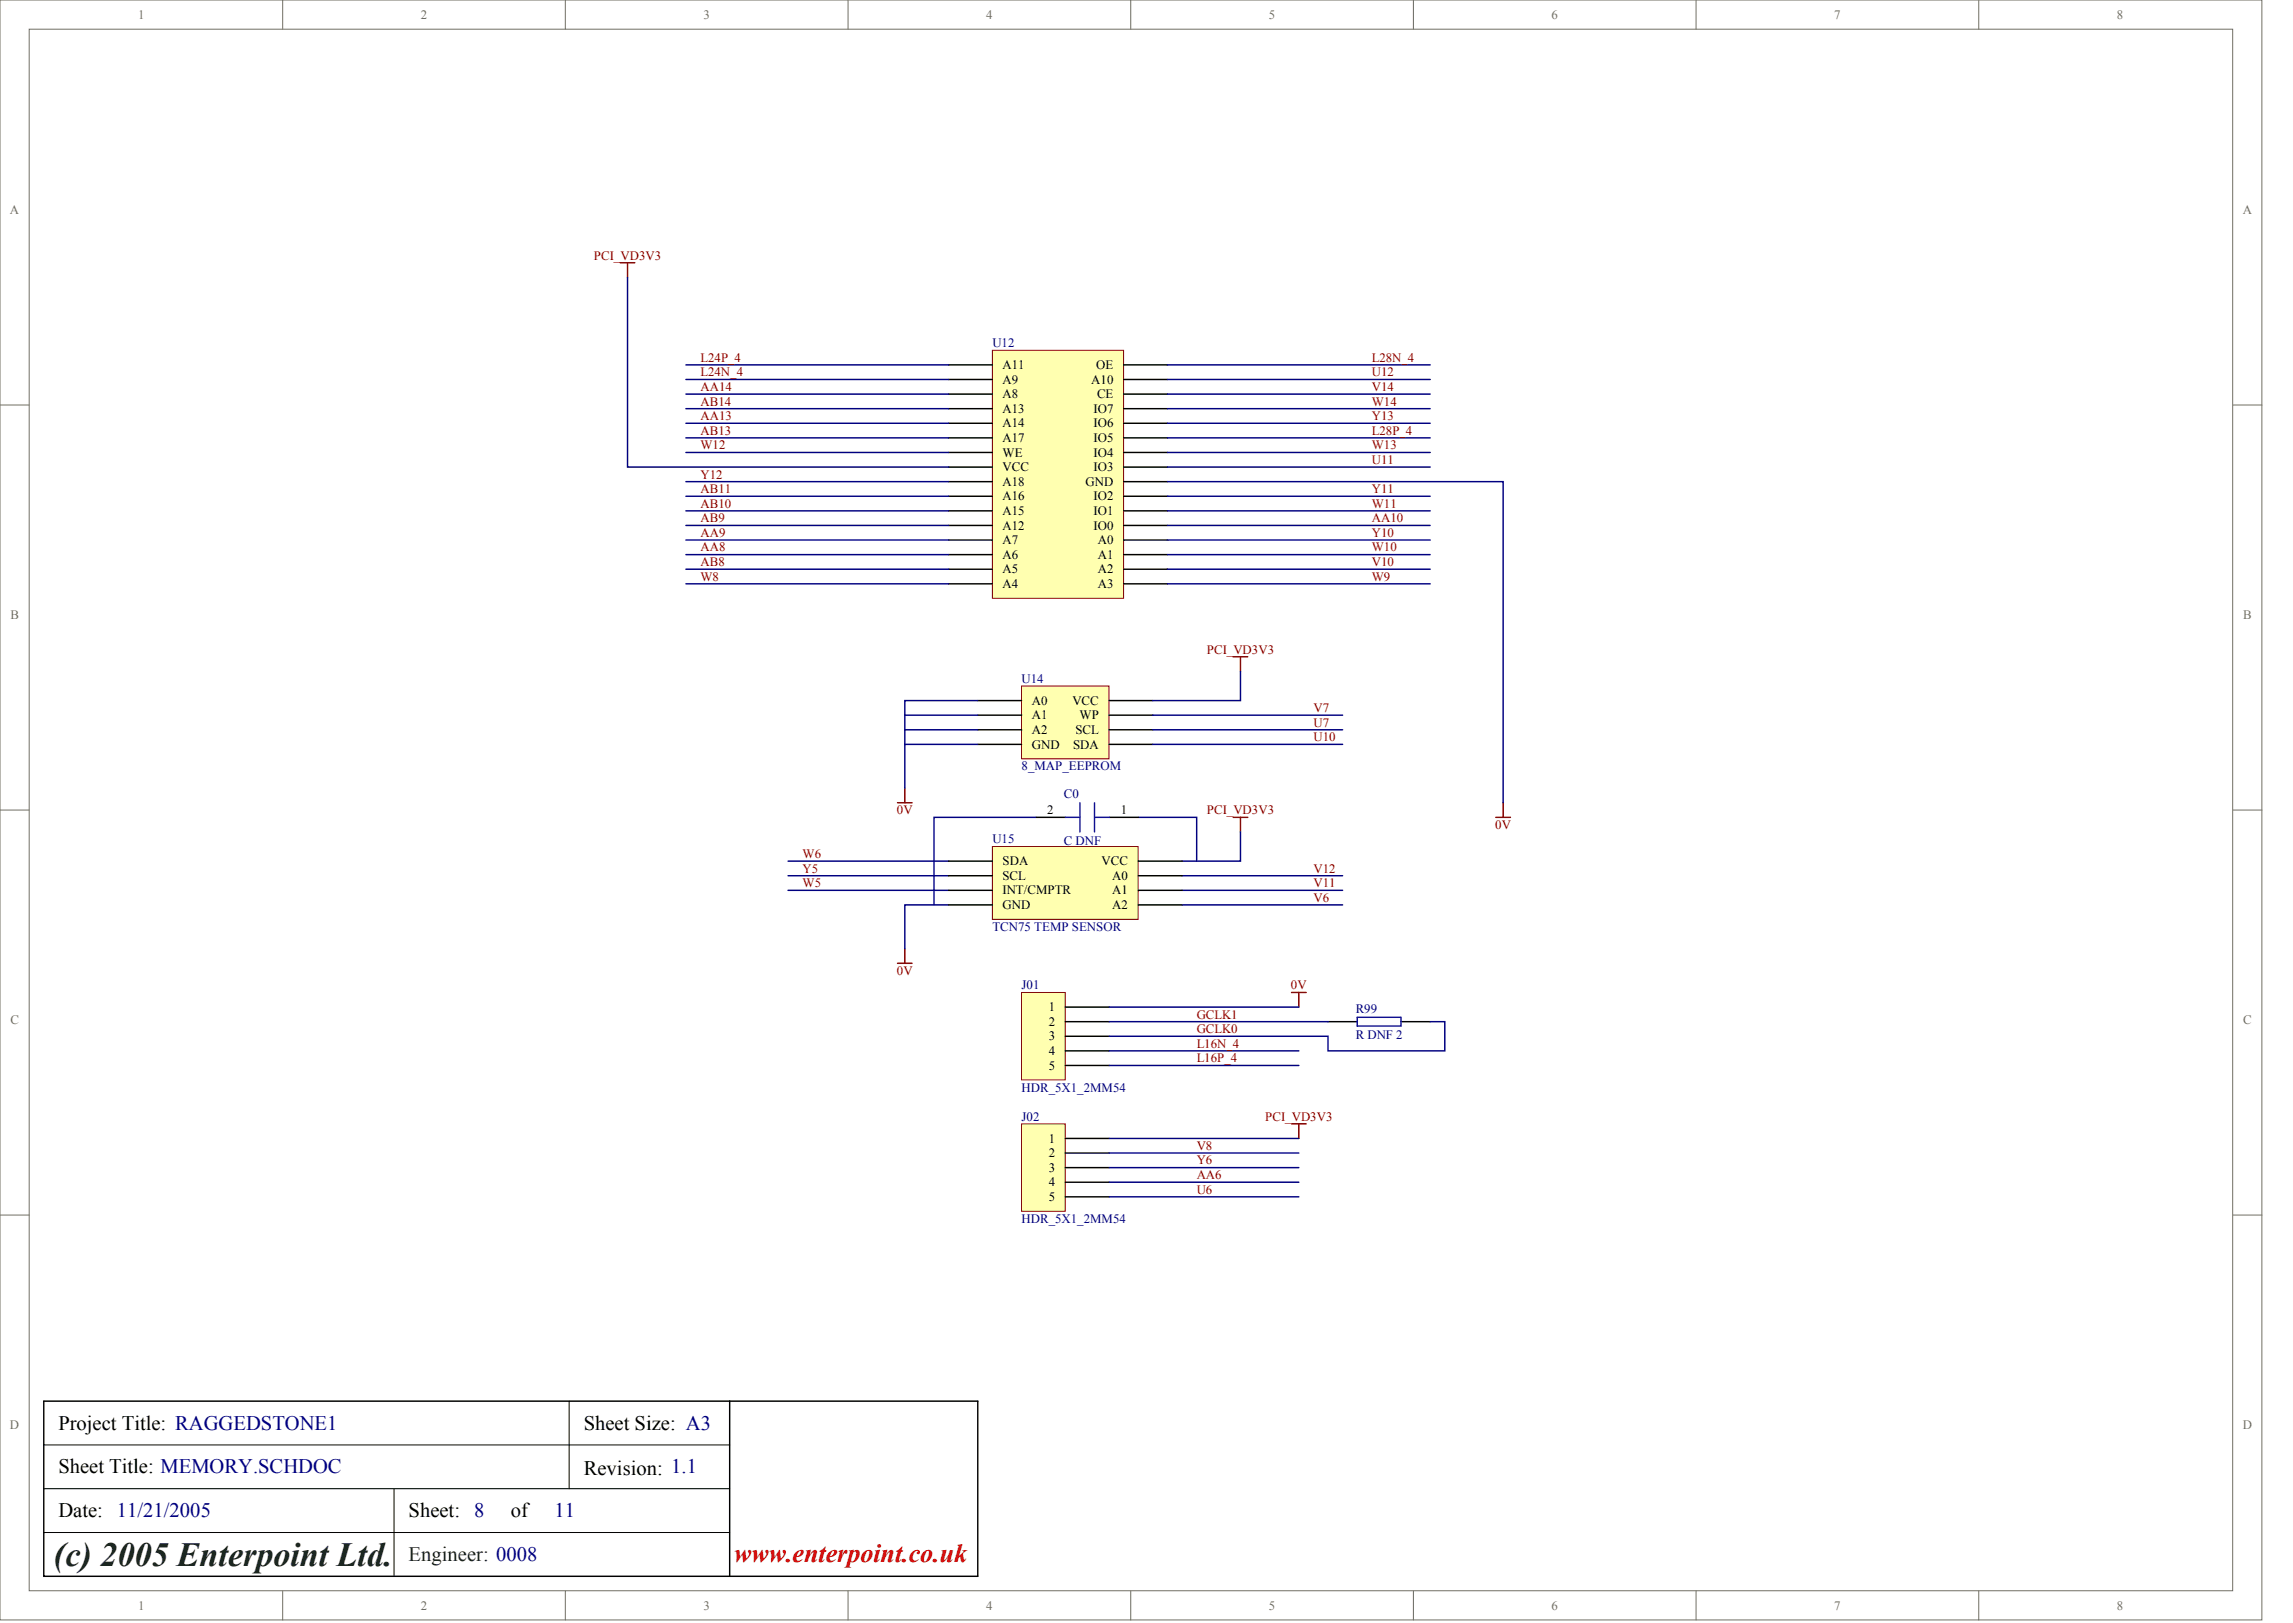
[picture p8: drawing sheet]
<svg xmlns="http://www.w3.org/2000/svg" width="840mm" height="594mm" viewBox="0 0 840 594" stroke-linecap="round" stroke-linejoin="round" font-family="sans-serif">
<defs><g id="words">
<text font-size="12.4" fill="#172721" x="19.8" y="573.1">(c) 2005 Enterpoint Ltd.</text>
<text font-size="9.5" fill="#f00" x="268.8" y="571.6">www.enterpoint.co.uk</text>
<g font-size="7.5">
<text x="21.4" y="523.3">Project Title: RAGGEDSTONE1</text>
<text x="213.7" y="523.3">Sheet Size: A3</text>
<text x="21.4" y="539.4">Sheet Title: MEMORY.SCHDOC</text>
<text x="213.7" y="539.9">Revision: 1.1</text>
<text x="21.4" y="555.4">Date: 11/21/2005</text>
<text x="149.6" y="555.4">Sheet: 8</text>
<text x="187" y="555.4">of</text>
</g>
<text font-size="7.5" fill="#000080" x="203.1" y="555.4">11</text>
<text font-size="7.5" fill="#172721" x="149.6" y="571.4">Engineer: 0008</text>
<g font-size="4.7" fill="#716f64">
<text x="50.6" y="6.9">1</text>
<text x="154.1" y="6.9">2</text>
<text x="257.6" y="6.9">3</text>
<text x="361.1" y="6.9">4</text>
<text x="464.6" y="6.9">5</text>
<text x="568.1" y="6.9">6</text>
<text x="671.6" y="6.9">7</text>
<text x="775.2" y="6.9">8</text>
<text x="3.6" y="78.3">A</text>
<text x="821.2" y="78.3">A</text>
<text x="3.8" y="226.5">B</text>
<text x="821.4" y="226.5">B</text>
<text x="3.8" y="374.8">C</text>
<text x="821.4" y="374.8">C</text>
<text x="3.6" y="523">D</text>
<text x="821.2" y="523">D</text>
<text x="50.6" y="589.2">1</text>
<text x="154.1" y="589.2">2</text>
<text x="257.6" y="589.2">3</text>
<text x="361.1" y="589.2">4</text>
<text x="464.6" y="589.2">5</text>
<text x="568.1" y="589.2">6</text>
<text x="671.6" y="589.2">7</text>
<text x="775.2" y="589.2">8</text>
</g>
<g font-size="4.7" fill="#800000">
<text x="217.5" y="95">PCI_VD3V3</text>
<text x="256.5" y="137.8">L24N_4</text>
<text x="256.5" y="132.4">L24P_4</text>
<text x="502.3" y="137.8">U12</text>
<text x="502.3" y="132.4">L28N_4</text>
<text x="256.5" y="143.1">AA14</text>
<text x="502.3" y="143.1">V14</text>
<text x="256.5" y="148.4">AB14</text>
<text x="502.3" y="148.4">W14</text>
<text x="256.5" y="153.8">AA13</text>
<text x="502.3" y="153.8">Y13</text>
<text x="256.5" y="159.1">AB13</text>
<text x="502.3" y="159.1">L28P_4</text>
<text x="256.5" y="164.5">W12</text>
<text x="502.3" y="164.5">W13</text>
<text x="502.3" y="169.8">U11</text>
<text x="256.5" y="175.1">Y12</text>
<text x="256.5" y="185.8">AB10</text>
<text x="256.5" y="180.5">AB11</text>
<text x="502.3" y="185.8">W11</text>
<text x="502.3" y="180.5">Y11</text>
<text x="256.5" y="191.2">AB9</text>
<text x="502.3" y="191.2">AA10</text>
<text x="256.5" y="196.5">AA9</text>
<text x="502.3" y="196.5">Y10</text>
<text x="256.5" y="201.9">AA8</text>
<text x="502.3" y="201.9">W10</text>
<text x="256.5" y="207.2">AB8</text>
<text x="502.3" y="207.2">V10</text>
<text x="256.5" y="212.5">W8</text>
<text x="502.3" y="212.5">W9</text>
<text x="441.9" y="239.3">PCI_VD3V3</text>
<text x="480.9" y="260.6">V7</text>
<text x="480.9" y="266">U7</text>
<text x="480.9" y="271.3">U10</text>
<text x="328.4" y="298">0V</text>
<text x="441.9" y="298">PCI_VD3V3</text>
<text x="547.5" y="303.4">0V</text>
<text x="293.9" y="314.1">W6</text>
<text x="293.9" y="319.4">Y5</text>
<text x="480.9" y="319.4">V12</text>
<text x="293.9" y="324.7">W5</text>
<text x="480.9" y="324.7">V11</text>
<text x="480.9" y="330.1">V6</text>
<text x="328.4" y="356.8">0V</text>
<text x="472.7" y="362.1">0V</text>
<text x="438.2" y="372.8">GCLK1</text>
<text x="438.2" y="378.2">GCLK0</text>
<text x="438.2" y="383.5">L16N_4</text>
<text x="438.2" y="388.8">L16P_4</text>
<text x="463.3" y="410.2">PCI_VD3V3</text>
<text x="438.2" y="420.9">V8</text>
<text x="438.2" y="426.2">Y6</text>
<text x="438.2" y="431.6">AA6</text>
<text x="438.2" y="436.9">U6</text>
</g>
<g font-size="4.7" fill="#000080">
<text x="363.4" y="127.1">U12</text>
<text x="374.1" y="249.9">U14</text>
<text x="374.1" y="282">8_MAP_EEPROM</text>
<text x="389.6" y="292.1">C0</text>
<text x="363.4" y="308.7">U15</text>
<text x="389.6" y="309.2">C DNF</text>
<text x="363.4" y="340.8">TCN75 TEMP SENSOR</text>
<text x="374.1" y="362.1">J01</text>
<text x="496.4" y="370.7">R99</text>
<text x="496.4" y="380.3">R DNF 2</text>
<text x="374.1" y="399.5">HDR_5X1_2MM54</text>
<text x="374.1" y="410.2">J02</text>
<text x="374.1" y="447.6">HDR_5X1_2MM54</text>
</g>
<g font-size="4.7">
<text x="367.1" y="135.1">A11</text>
<text x="401.4" y="135.1">OE</text>
<text x="367.1" y="140.4">A9</text>
<text x="399.6" y="140.4">A10</text>
<text x="367.1" y="145.8">A8</text>
<text x="401.7" y="145.8">CE</text>
<text x="367.1" y="151.1">A13</text>
<text x="400.5" y="151.1">IO7</text>
<text x="367.1" y="156.5">A14</text>
<text x="367.1" y="161.8">A17</text>
<text x="400.5" y="161.8">IO5</text>
<text x="400.5" y="156.5">IO6</text>
<text x="367.1" y="167.1">WE</text>
<text x="400.5" y="167.1">IO4</text>
<text x="367.1" y="172.5">VCC</text>
<text x="400.5" y="172.5">IO3</text>
<text x="367.1" y="177.8">A18</text>
<text x="397.5" y="177.8">GND</text>
<text x="367.1" y="183.2">A16</text>
<text x="400.5" y="183.2">IO2</text>
<text x="367.1" y="188.5">A15</text>
<text x="400.5" y="188.5">IO1</text>
<text x="367.1" y="193.8">A12</text>
<text x="400.5" y="193.8">IO0</text>
<text x="367.1" y="199.2">A7</text>
<text x="401.9" y="199.2">A0</text>
<text x="367.1" y="204.5">A6</text>
<text x="367.1" y="209.9">A5</text>
<text x="401.9" y="209.9">A2</text>
<text x="401.9" y="204.5">A1</text>
<text x="367.1" y="215.2">A4</text>
<text x="401.9" y="215.2">A3</text>
<text x="377.8" y="258">A0</text>
<text x="392.7" y="258">VCC</text>
<text x="377.8" y="263.3">A1</text>
<text x="395.3" y="263.3">WP</text>
<text x="377.8" y="268.6">A2</text>
<text x="393.8" y="268.6">SCL</text>
<text x="377.8" y="274">GND</text>
<text x="392.9" y="274">SDA</text>
<text x="383.5" y="298">2</text>
<text x="410.4" y="298">1</text>
<text x="367.1" y="316.7">SDA</text>
<text x="403.3" y="316.7">VCC</text>
<text x="367.1" y="322.1">SCL</text>
<text x="407.3" y="322.1">A0</text>
<text x="367.1" y="327.4">INT/CMPTR</text>
<text x="407.3" y="327.4">A1</text>
<text x="367.1" y="332.8">GND</text>
<text x="407.3" y="332.8">A2</text>
<text x="384" y="370.1">1</text>
<text x="384" y="375.5">2</text>
<text x="384" y="380.8">3</text>
<text x="384" y="386.2">4</text>
<text x="384" y="391.5">5</text>
<text x="384" y="418.2">1</text>
<text x="384" y="423.6">2</text>
<text x="384" y="428.9">3</text>
<text x="384" y="434.3">4</text>
<text x="384" y="439.6">5</text>
</g>
</g></defs>
<g fill="#fff" stroke="#716f64" stroke-width=".37">
<path d="M0 0h828.2v593h-828.2z"/>
<path d="M10.7 10.7h806.8v571.6h-806.8z"/>
</g>
<g fill="none" stroke="#716f64" stroke-width=".37">
<path d="M103.5 0v10.7M207 0v10.7M310.5 0v10.7M414 0v10.7M517.5 0v10.7M621 0v10.7M724.5 0v10.7M0 148.3h10.7M817.6 148.3h10.7M0 296.5h10.7M817.6 296.5h10.7M0 444.8h10.7"/>
<path d="M817.6 444.8h10.7M103.5 582.3v10.7M207 582.3v10.7M310.5 582.3v10.7M414 582.3v10.7M517.5 582.3v10.7M621 582.3v10.7M724.5 582.3v10.7"/>
</g>
<path d="M16 512.9h342v64.1h-342zM267.2 512.9v64.1" fill="none" stroke="#000" stroke-width=".53"/>
<path d="M208.4 512.9v32M16 528.9h251.2M16 544.9h251.2M144.3 544.9v32.1M16 561h251.2" fill="none" stroke="#000" stroke-width=".37"/>
<path d="M363.4 128.2h48v90.8h-48z" fill="#ffffb0" stroke="#800000" stroke-width=".37"/>
<g fill="none" stroke="#000" stroke-width=".53">
<path d="M347.3 133.6h16.1M347.3 138.9h16.1M411.5 133.6h16M411.5 138.9h16M347.3 144.2h16.1M347.3 149.6h16.1M347.3 154.9h16.1M411.5 144.2h16M411.5 149.6h16M411.5 154.9h16M347.3 160.3h16.1M347.3 165.6h16.1"/>
<path d="M347.3 171h16.1M347.3 176.3h16.1M411.5 160.3h16M411.5 165.6h16M411.5 171h16M411.5 176.3h16M347.3 181.6h16.1M347.3 187h16.1M347.3 192.3h16.1M347.3 197.7h16.1M411.5 181.6h16M411.5 187h16"/>
<path d="M411.5 192.3h16M411.5 197.7h16M347.3 203h16.1M347.3 208.4h16.1M347.3 213.7h16.1M411.5 203h16M411.5 208.4h16M411.5 213.7h16"/>
</g>
<path d="M227.1 96.2h5.3M229.8 96.2v5.3M547.7 299.2h5.4M550.4 293.8v5.4" fill="none" stroke="#800000" stroke-width=".53"/>
<g fill="none" stroke="#000080" stroke-width=".53">
<path d="M229.8 101.5v69.5h117.5M251.2 138.9h96.1M251.2 133.6h96.1M427.5 138.9h96.2M427.5 133.6h96.2M251.2 154.9h96.1M251.2 149.6h96.1M251.2 144.2h96.1M427.5 154.9h96.2M427.5 149.6h96.2M427.5 144.2h96.2M251.2 165.6h96.1"/>
<path d="M251.2 160.3h96.1M251.2 176.3h96.1M427.5 176.3h122.9v117.5M427.5 165.6h96.2M427.5 160.3h96.2M427.5 171h96.2M251.2 181.6h96.1M251.2 187h96.1M251.2 192.3h96.1M251.2 197.7h96.1M427.5 181.6h96.2M427.5 187h96.2"/>
<path d="M427.5 192.3h96.2M427.5 197.7h96.2M251.2 203h96.1M251.2 208.4h96.1M251.2 213.7h96.1M427.5 203h96.2M427.5 208.4h96.2M427.5 213.7h96.2"/>
</g>
<path d="M374.1 251.1h32v26.7h-32z" fill="#ffffb0" stroke="#800000" stroke-width=".37"/>
<path d="M358 256.4h16.1M406.1 256.4h16M358 261.8h16.1M358 267.1h16.1M358 272.5h16.1M406.1 261.8h16M406.1 267.1h16M406.1 272.5h16" fill="none" stroke="#000" stroke-width=".53"/>
<path d="M451.5 240.4h5.4M454.2 240.4v5.4M328.6 293.8h5.4M331.3 288.5v5.3M451.5 299.2h5.4M454.2 299.2v5.3M328.6 352.6h5.4M331.3 347.3v5.3" fill="none" stroke="#800000" stroke-width=".53"/>
<g fill="none" stroke="#000080" stroke-width=".53">
<path d="M454.2 245.8v10.6h-32.1M331.3 261.8h26.7M331.3 267.1h26.7M358 272.5h-26.7v16M422.1 261.8h69.5M422.1 267.1h69.5M422.1 272.5h69.5M288.6 315.2h58.7M454.2 304.5v10.7h-21.4M288.6 320.5h58.7M288.6 325.9h58.7M347.3 331.2h-16v16.1"/>
<path d="M432.8 320.5h58.8M432.8 325.9h58.8M432.8 331.2h58.8"/>
</g>
<path d="M374.1 363.3h15.9v32h-15.9z" fill="#ffffb0" stroke="#800000" stroke-width=".37"/>
<path d="M390.1 368.6h16M390.1 374h16M390.1 379.3h16M390.1 384.7h16M390.1 390h16" fill="none" stroke="#000" stroke-width=".53"/>
<path d="M374.1 411.4h15.9v32h-15.9z" fill="#ffffb0" stroke="#800000" stroke-width=".37"/>
<path d="M486.3 374h10.7M513 374h10.7M390.1 416.7h16M390.1 422.1h16M390.1 427.4h16M390.1 432.7h16M390.1 438.1h16" fill="none" stroke="#000" stroke-width=".53"/>
<path d="M472.9 363.3h5.4M475.6 363.3v5.3M472.9 411.4h5.4M475.6 411.4v5.3" fill="none" stroke="#800000" stroke-width=".53"/>
<path d="M358 256.4h-26.7v16.1M406.1 368.6h69.5M406.1 374h80.2M523.7 374h5.3v10.7h-42.7v-5.4h-80.2M406.1 384.7h69.5M406.1 390h69.5M406.1 416.7h69.5M406.1 422.1h69.5M406.1 427.4h69.5M406.1 432.7h69.5M406.1 438.1h69.5" fill="none" stroke="#000080" stroke-width=".53"/>
<path d="M497 372.4h16v3.2h-16z" fill="none" stroke="#00f" stroke-width=".53"/>
<path d="M363.4 309.9h53.4v26.6h-53.4z" fill="#ffffb0" stroke="#800000" stroke-width=".37"/>
<path d="M379.4 299.2h10.7M406.1 299.2h10.7M347.3 315.2h16.1M416.8 315.2h16M347.3 320.5h16.1M347.3 325.9h16.1M347.3 331.2h16.1M416.8 320.5h16M416.8 325.9h16M416.8 331.2h16" fill="none" stroke="#000" stroke-width=".53"/>
<path d="M379.4 299.2h-37.4v32M416.8 299.2h21.4v16" fill="none" stroke="#000080" stroke-width=".53"/>
<path d="M390.1 299.2h5.3M395.4 293.8v10.7M400.8 299.2h5.3M400.8 293.8v10.7" fill="none" stroke="#00f" stroke-width=".53"/>
<use href="#words"/>
</svg>
